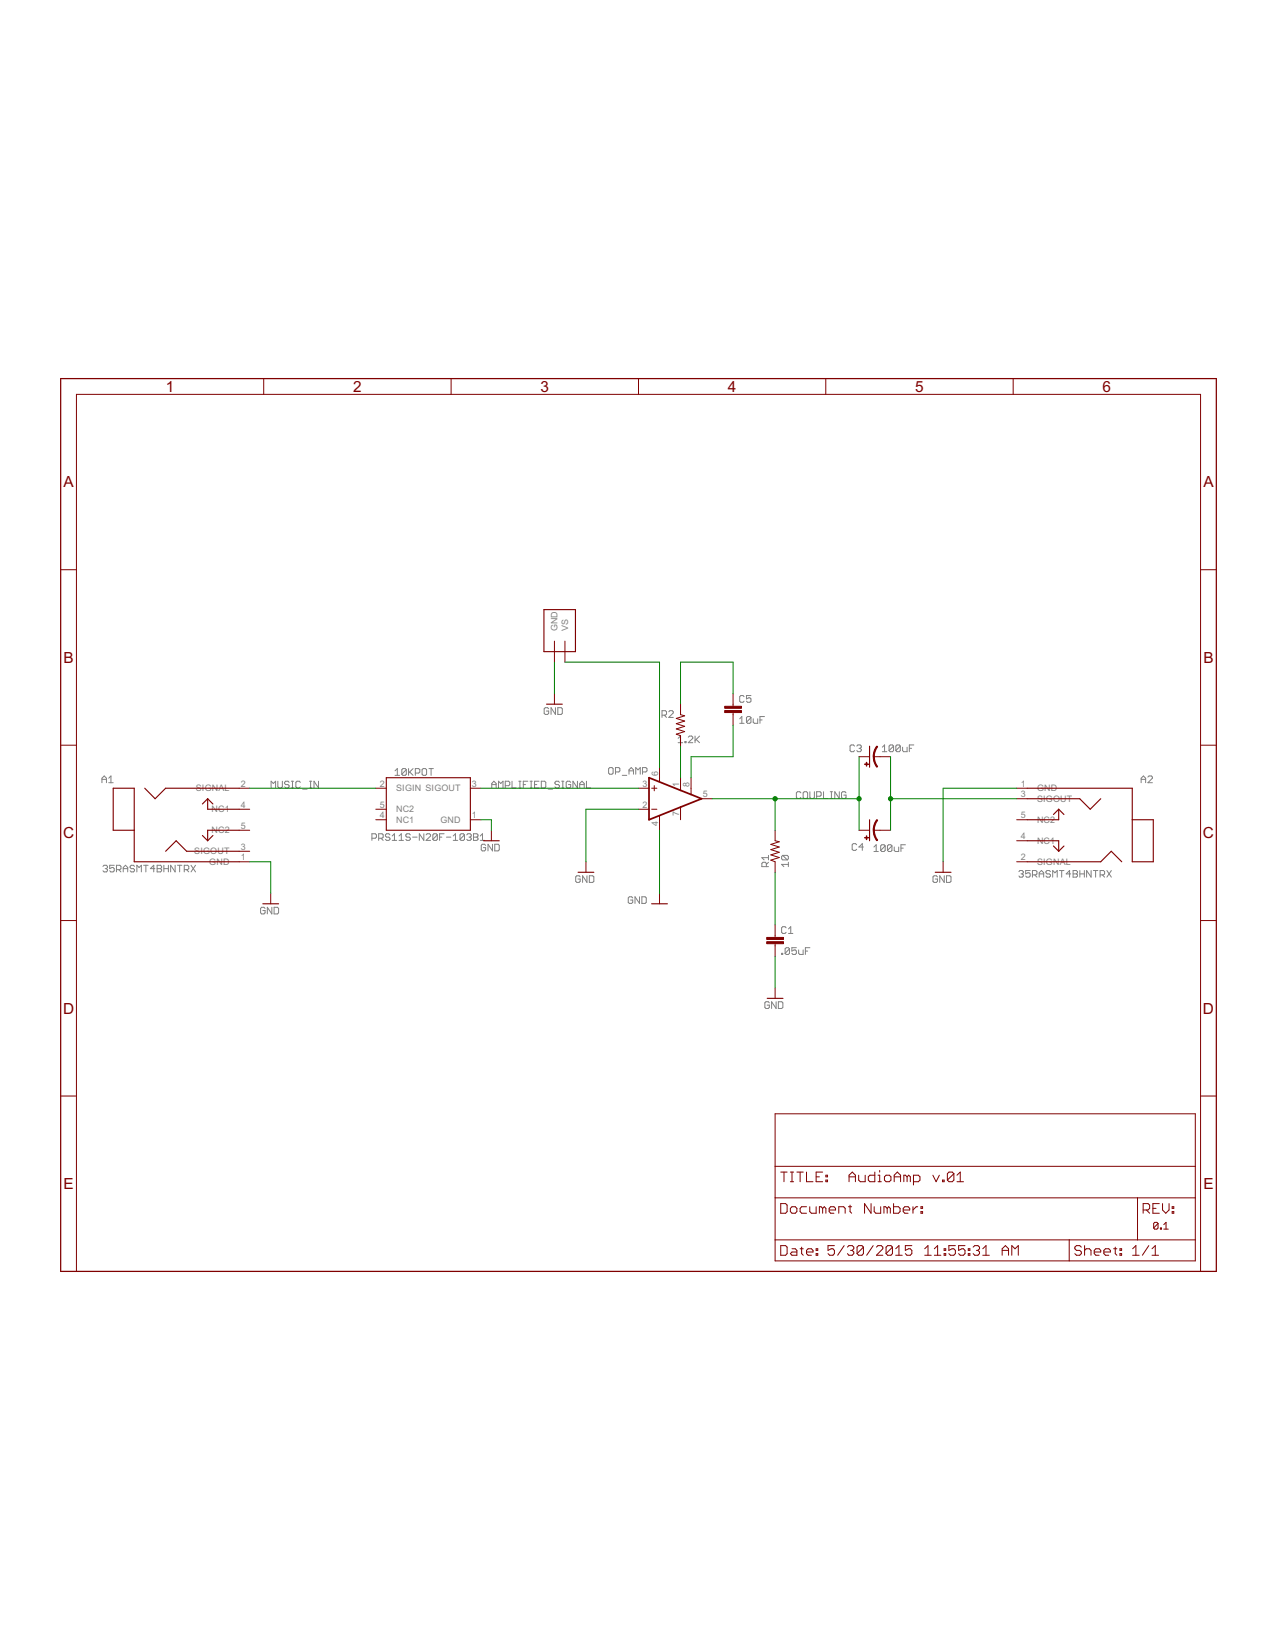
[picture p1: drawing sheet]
<svg xmlns="http://www.w3.org/2000/svg" width="216mm" height="279mm" viewBox="0 0 216 279" stroke-linecap="round" stroke-linejoin="round" font-family="sans-serif">
<defs><g id="words">
<g font-size="2.9" fill="#800000">
<text x="28.1" y="66.3">1</text>
<text x="59.8" y="66.3">2</text>
<text x="91.5" y="66.3">3</text>
<text x="123.2" y="66.3">4</text>
<text x="154.9" y="66.3">5</text>
<text x="186.6" y="66.3">6</text>
<text x="10.7" y="82.5">A</text>
<text x="203.6" y="82.5">A</text>
<text x="10.7" y="112.2">B</text>
<text x="203.6" y="112.2">B</text>
<text x="10.7" y="141.9">C</text>
<text x="203.5" y="141.9">C</text>
<text x="10.7" y="171.5">D</text>
<text x="203.5" y="171.5">D</text>
<text x="10.7" y="201.2">E</text>
<text x="203.6" y="201.2">E</text>
</g>
<g font-size="1.7" fill="#808080">
<text x="94.3" y="106.8" transform="rotate(-90 94.3 106.8)">GND</text>
<text x="96.1" y="106.8" transform="rotate(-90 96.1 106.8)">VS</text>
<text x="111.3" y="131.4" transform="rotate(-90 111.3 131.4)">6</text>
<text x="33.1" y="133.9">SIGNAL</text>
<text x="35.8" y="137.5">NC1</text>
<text x="40.7" y="136.7">4</text>
<text x="40.7" y="133.1">2</text>
<text x="64.3" y="136.7">5</text>
<text x="64.3" y="133.1">2</text>
<text x="67" y="137.5">NC2</text>
<text x="67" y="133.9">SIGIN SIGOUT</text>
<text x="79.8" y="133.1">3</text>
<text x="108.7" y="136.7">2</text>
<text x="108.7" y="133.1">3</text>
<text x="114.9" y="133.1" transform="rotate(-90 114.9 133.1)">1</text>
<text x="116.7" y="133.1" transform="rotate(-90 116.7 133.1)">8</text>
<text x="118.9" y="134.9">5</text>
<text x="172.7" y="133.1">1</text>
<text x="172.7" y="134.9">3</text>
<text x="175.5" y="133.9">GND</text>
<text x="175.5" y="135.7">SIGOUT</text>
<text x="35.8" y="141">NC2</text>
<text x="40.7" y="140.3">5</text>
<text x="40.7" y="143.8">3</text>
<text x="64.3" y="138.5">4</text>
<text x="67" y="139.3">NC1</text>
<text x="74.5" y="139.3">GND</text>
<text x="79.8" y="138.5">1</text>
<text x="111.3" y="139.8" transform="rotate(-90 111.3 139.8)">4</text>
<text x="114.9" y="138" transform="rotate(-90 114.9 138)">7</text>
<text x="172.7" y="142">4</text>
<text x="172.7" y="138.5">5</text>
<text x="175.5" y="142.8">NC1</text>
<text x="175.5" y="139.3">NC2</text>
<text x="32.9" y="144.6">SIGOUT</text>
<text x="35.4" y="146.4">GND</text>
<text x="40.7" y="145.6">1</text>
<text x="172.7" y="145.6">2</text>
<text x="175.5" y="146.4">SIGNAL</text>
</g>
</g></defs>
<g fill="none" stroke="#808080" stroke-width=".17">
<path d="M92.8 120l-.2-.2h-.3l-.2 .2v.7l.2 .2h.3l.2-.2v-.4h-.3M94 119.8v1.1l-.8-1.1v1.1M94.4 119.8h.6l.1 .2v.7l-.1 .2h-.6zM125.9 117.9l-.2-.2h-.4l-.1 .2v.8l.1 .2h.4l.2-.2M127.1 117.7h-.8v.6l.6-.2 .2 .2v.4l-.2 .2h-.4l-.2-.2M17.3 132.5v-.8l.3-.4 .4 .4v.8M17.3 131.9h.7M18.4 131.7l.4-.4v1.2M18.4 132.5h.8M45.9 133.3v-1.1l.3 .4 .4-.4v1.1M47 132.2v1l.2 .1h.4l.2-.1v-1M48.9 132.4l-.2-.2h-.4l-.1 .2v.2l.1 .2h.4l.2 .2v.2l-.2 .1h-.4l-.1-.1"/>
<path d="M49.3 132.2h.4M49.3 133.3h.4M49.5 132.2v1.1M50.8 132.4l-.2-.2h-.4l-.1 .2v.8l.1 .1h.4l.2-.1M51.2 133.5h.8M52.4 132.2h.3M52.4 133.3h.3M52.6 132.2v1.1M53.9 132.2v1.1l-.8-1.1v1.1M66.8 131.2h.8M66.8 130.5l.4-.4v1.1M68.7 130.3v.7l-.1 .2h-.4l-.2-.2"/>
<path d="M68.7 130.3l-.1-.2h-.4l-.2 .2v.7M68.7 130.3l-.7 .7M69.1 130.1v1.1M69.3 130.6l.6 .6M69.9 130.1l-.8 .7M70.3 130.8h.5l.2-.2v-.3l-.2-.2h-.5v1.1M71.4 130.3l.2-.2h.4l.2 .2v.7l-.2 .2h-.4l-.2-.2zM72.6 130.1h.7M72.9 130.1v1.1M83.2 133.3v-.7l.4-.4 .3 .4v.7M83.2 132.8h.7M84.3 133.3v-1.1l.4 .4 .4-.4v1.1"/>
<path d="M85.5 133h.6l.2-.2v-.4l-.2-.2h-.6v1.1M86.6 132.2v1.1h.8M87.8 132.2h.4M87.8 133.3h.4M88 132.2v1.1M88.5 132.8h.4M89.3 132.2h-.8v1.1M89.7 132.2h.4M89.7 133.3h.4M89.9 132.2v1.1M90.4 132.8h.4M91.2 132.2h-.8v1.1h.8"/>
<path d="M91.6 132.2h.6l.2 .2v.8l-.2 .1h-.6zM92.8 133.5h.7M94.7 132.4l-.2-.2h-.4l-.2 .2v.2l.2 .2h.4l.2 .2v.2l-.2 .1h-.4l-.2-.1M95 132.2h.4M95 133.3h.4M95.2 132.2v1.1M96.6 132.4l-.2-.2h-.4l-.2 .2v.8l.2 .1h.4l.2-.1v-.4h-.4M97.7 132.2v1.1l-.8-1.1v1.1M98.1 132.8h.7M98.1 133.3v-.7l.4-.4 .3 .4v.7M99.2 132.2v1.1h.8M103.2 129.9h.3l.2 .2v.7l-.2 .2h-.3l-.2-.2v-.7z"/>
<path d="M104.1 130.6h.6l.2-.1v-.4l-.2-.2h-.6v1.1M105.3 131.2h.7M106.4 131v-.7l.4-.4 .4 .4v.7M106.4 130.5h.8M107.6 131v-1.1l.3 .4 .4-.4v1.1M108.7 130.6h.6l.2-.1v-.4l-.2-.2h-.6v1.1M112 121h.6l.2-.2v-.3l-.2-.2h-.6v1.1M112.4 121l.4 .4M113.2 120.5l.1-.2h.4l.2 .2v.1l-.7 .8h.7M114.7 124.9l.4-.3v1.1M114.7 125.7h.8M115.9 125.5h.2v.2h-.2z"/>
<path d="M116.5 124.8l.1-.2h.4l.2 .2v.1l-.7 .8h.7M117.6 124.6v1.1M117.8 125.1l.6 .6M118.4 124.6l-.8 .7M125.2 121.6l.3-.3v1.1M125.2 122.4h.7M127.1 121.5v.7l-.2 .2h-.4l-.2-.2M127.1 121.5l-.2-.2h-.4l-.2 .2v.7M127.1 121.5l-.8 .7M127.4 121.6v.6l.2 .2h.6v-.8M128.6 121.8h.4M129.3 121.3h-.7v1.1"/>
<path d="M135.5 134.2l-.2-.2h-.4l-.2 .2v.7l.2 .2h.4l.2-.2M136.1 134h.4l.2 .2v.7l-.2 .2h-.4l-.2-.2v-.7zM137 134v.9l.2 .2h.4l.2-.2v-.9M138.2 134.7h.5l.2-.1v-.4l-.2-.2h-.5v1.1M139.3 134v1.1h.8M140.5 134h.4M140.5 135.1h.4M140.7 134v1.1M142 134v1.1l-.8-1.1v1.1M143.2 134.2l-.2-.2h-.4l-.2 .2v.7l.2 .2h.4l.2-.2v-.3h-.4M144.6 126.3l-.2-.2h-.4l-.2 .2v.7l.2 .2h.4l.2-.2M145 126.3l.2-.2h.3l.2 .2v.1l-.2 .2"/>
<path d="M145.4 126.6h.1M145.5 126.6l.2 .2v.2l-.2 .2h-.3l-.2-.2M149.3 126.4l.4-.3v1.1M149.3 127.2h.8M151.2 126.3v.7l-.2 .2h-.4l-.2-.2M151.2 126.3l-.2-.2h-.4l-.2 .2v.7M151.2 126.3l-.8 .7M152.3 126.3v.7l-.2 .2h-.3l-.2-.2M152.3 126.3l-.2-.2h-.3l-.2 .2v.7M152.3 126.3l-.7 .7M152.7 126.4v.6l.2 .2h.6v-.8M153.9 126.6h.3"/>
<path d="M154.6 126.1h-.7v1.1M193.1 131.9h.7M193.1 132.5v-.8l.4-.4 .3 .4v.8M194.2 131.5l.2-.2h.4l.2 .2v.2l-.8 .8h.8M17.4 146.6l.2-.2h.4l.2 .2v.2l-.2 .2M17.8 147h.2M18 147l.2 .2v.2l-.2 .2h-.4l-.2-.2M19.3 146.4h-.7v.6l.3-.2h.2l.2 .2v.4l-.2 .2h-.3l-.2-.2M19.7 147.2h.6l.2-.2v-.4l-.2-.2h-.6v1.2M20.1 147.2l.4 .4M20.8 147h.8M20.8 147.6v-.8l.4-.4 .4 .4v.8"/>
<path d="M22.8 146.6l-.2-.2h-.4l-.2 .2v.2l.2 .2h.4l.2 .2-.2 .4h-.4l-.2-.2M23.2 147.6v-1.2l.3 .4 .4-.4v1.2M24.3 146.4h.8M24.7 146.4v1.2M26.2 147h-.8l.6-.6v1.2M26.6 146.4h.6l.1 .2v.2l-.1 .2 .1 .2v.2l-.1 .2h-.6zM26.6 147h.6M27.7 147h.8M27.7 146.4v1.2M28.5 146.4v1.2M29.6 146.4v1.2l-.7-1.2v1.2M30 146.4h.8"/>
<path d="M30.4 146.4v1.2M31.2 147.2h.5l.2-.2v-.4l-.2-.2h-.5v1.2M31.6 147.2l.3 .4M32.3 146.4l.8 1.2M33.1 146.4l-.8 1.2M44.9 153.7l-.2-.2h-.4l-.2 .2v.8l.2 .2h.4l.2-.2v-.4h-.4M46 153.5v1.2l-.8-1.2v1.2M46.4 153.5h.5l.2 .2v.8l-.2 .2h-.5zM62.9 141.9h.6l.2-.2v-.4l-.2-.2h-.6v1.1M64.1 141.9h.5l.2-.2v-.4l-.2-.2h-.5v1.1M64.5 141.9l.3 .3M66 141.3l-.2-.2h-.4l-.2 .2v.2l.2 .2h.4l.2 .2v.1l-.2 .2h-.4l-.2-.2"/>
<path d="M66.4 142.2h.7M66.4 141.5l.3-.4v1.1M67.5 142.2h.8M67.5 141.5l.4-.4v1.1M69.4 141.3l-.2-.2h-.3l-.2 .2v.2l.2 .2h.3l.2 .2v.1l-.2 .2h-.3l-.2-.2M69.8 141.7h.8M71.7 141.1v1.1l-.7-1.1v1.1M72.1 141.3l.2-.2h.4l.2 .2v.2l-.8 .7h.8M74 141.3l-.2-.2h-.4l-.2 .2v.7M74 141.3v.7l-.2 .2h-.4l-.2-.2M74 141.3l-.8 .7M74.4 141.7h.4"/>
<path d="M75.1 141.1h-.7v1.1M75.5 141.7h.8M76.7 142.2h.7M76.7 141.5l.4-.4v1.1M78.6 141.3l-.2-.2h-.4l-.2 .2v.7M78.6 141.3v.7l-.2 .2h-.4l-.2-.2M78.6 141.3l-.8 .7M79 141.3l.2-.2h.3l.2 .2v.2l-.2 .2M79.4 141.7h.1M79.5 141.7l.2 .2v.1l-.2 .2h-.3l-.2-.2M80.1 141.1h.6l.2 .2v.2l-.2 .2 .2 .2v.1l-.2 .2h-.6zM80.1 141.7h.6"/>
<path d="M81.3 142.2h.7M81.3 141.5l.3-.4v1.1M82.2 143.1l-.2-.2h-.4l-.2 .2v.7l.2 .2h.4l.2-.2v-.4h-.4M83.3 142.9v1.1l-.7-1.1v1.1M83.7 142.9h.6l.2 .2v.7l-.2 .2h-.6zM98.2 148.4l-.2-.2h-.4l-.2 .2v.7l.2 .2h.4l.2-.2v-.3h-.4M99.3 148.2v1.1l-.7-1.1v1.1M99.7 148.2h.6l.2 .2v.7l-.2 .2h-.6zM107.1 152l-.2-.2h-.4l-.2 .2v.7l.2 .2h.4l.2-.2v-.4h-.4M108.2 151.8v1.1l-.8-1.1v1.1M108.6 151.8h.6l.1 .2v.7l-.1 .2h-.6zM129.7 146.7v-.6l-.2-.2h-.4l-.2 .2v.6h1.1"/>
<path d="M130 145.9l-.3 .4M130 145.1h-1.1l.4 .4M130 144.8v.7M132.4 144.8h.8l.2 .1v.4l-.2 .2M132.4 144.8l-.2 .1v.4l.2 .2h.8M132.4 144.8l.8 .7M133 157l-.2-.2h-.4l-.2 .2v.8l.2 .2h.4l.2-.2M133.4 146.3h-1.2l.4 .4M133.4 145.9v.8M133.4 158h.8M133.4 157.2l.4-.4v1.2M144.9 143l-.1-.2h-.4l-.2 .2v.7l.2 .2h.4l.1-.2"/>
<path d="M146.1 143.3h-.8l.6-.5v1.1M147.9 143.3l.4-.3v1.1M147.9 144.1h.7M149.8 143.2v.7l-.2 .2h-.4l-.2-.2M149.8 143.2l-.2-.2h-.4l-.2 .2v.7M149.8 143.2l-.8 .7M150.9 143.2v.7l-.2 .2h-.4l-.1-.2M150.9 143.2l-.2-.2h-.4l-.1 .2v.7M150.9 143.2l-.7 .7M151.3 143.3v.6l.2 .2h.6v-.8M152.4 143.5h.4M153.2 143h-.8v1.1"/>
<path d="M158.6 148.4l-.2-.2h-.3l-.2 .2v.7l.2 .2h.3l.2-.2v-.3h-.4M159.8 148.2v1.1l-.8-1.1v1.1M160.1 148.2h.6l.2 .2v.7l-.2 .2h-.6zM172.4 147.5l.2-.2h.4l.1 .2v.2l-.1 .2M172.8 147.9h.2M173 147.9l.1 .2v.2l-.1 .1h-.4l-.2-.1M174.3 147.3h-.8v.6l.4-.2h.2l.2 .2v.4l-.2 .1h-.4l-.2-.1M174.7 148.1h.6l.2-.2v-.4l-.2-.2h-.6v1.1M175.1 148.1l.4 .3M175.8 147.9h.8M175.8 148.4v-.7l.4-.4 .4 .4v.7M177.7 147.5l-.2-.2h-.3l-.2 .2v.2l.2 .2h.3l.2 .2v.2l-.2 .1h-.3l-.2-.1"/>
<path d="M178.1 148.4v-1.1l.4 .4 .4-.4v1.1M179.3 147.3h.7M179.6 147.3v1.1M181.2 147.9h-.8l.6-.6v1.1M181.6 147.3h.5l.2 .2v.2l-.2 .2 .2 .2v.2l-.2 .1h-.5zM181.6 147.9h.5M182.7 147.9h.8M182.7 147.3v1.1M183.5 147.3v1.1M184.6 147.3v1.1l-.7-1.1v1.1M185 147.3h.8M185.4 147.3v1.1"/>
<path d="M186.1 148.1h.6l.2-.2v-.4l-.2-.2h-.6v1.1M186.5 148.1l.4 .3M187.3 147.3l.7 1.1M188 147.3l-.7 1.1M130.2 169.7l-.2-.2h-.4l-.2 .2v.8l.2 .2h.4l.2-.2v-.4h-.4M131.3 169.5v1.2l-.7-1.2v1.2M131.7 169.5h.6l.2 .2v.8l-.2 .2h-.6zM132.2 161.3h.2v.2h-.2zM133.6 160.6l-.2-.2h-.4l-.2 .2v.7M133.6 160.6v.7l-.2 .2h-.4l-.2-.2M133.6 160.6l-.8 .7M134.7 160.4h-.7v.6l.4-.2h.2l.1 .2v.3l-.1 .2h-.4l-.2-.2"/>
<path d="M135.1 160.8v.5l.2 .2h.6v-.7M136.3 161h.4M137 160.4h-.7v1.1"/>
</g>
<g fill="none" stroke="#800000" stroke-width=".17">
<path d="M44.6 64.1v2.6M76.3 64.1v2.6M108 64.1v2.6M139.7 64.1v2.6M171.4 64.1v2.6M10.3 96.4h2.6M203.1 96.4h2.7M93.8 108.5v3.6M93.8 117.4v1.8M95.6 108.5v3.6M115.1 119.2v1.7l.7 .2-1.4 .5 1.4 .4-1.4 .5 1.4 .4-1.4 .5 1.4 .4-1.4 .4 .7 .3v1.8M124 117.4v2.1"/>
<path d="M10.3 126.1h2.6M40.5 133.4h1.7M40.5 136.9h1.7M63.6 133.4h1.8M63.6 136.9h1.8M63.6 138.7h1.8M79.6 133.4h1.8M79.6 138.7h1.8M108 133.4h1.8M108 136.9h1.8M110.3 133.4h.8M110.3 136.9h.8"/>
<path d="M110.7 132.9v.9M111.6 129.8v2.5M111.6 138.1v2.4M115.1 131.6v2.2M115.1 136.6v2.1M116.9 131.6v2.9M118.7 135.2h1.8M124 120.6v2.1M145.4 128.1h1.7M147.8 128.1h2.9M172 133.4h1.8M172 135.2h1.8"/>
<path d="M172 138.7h1.8M203.1 126.1h2.7M10.3 155.8h2.6M40.5 145.8h1.7M40.5 140.5h1.7M40.5 144.1h1.7M45.8 151.2v1.8M83.1 140.5v1.8M99.1 145.8v1.8M111.6 151.2v1.8M131.1 140.5v1.8l.7 .2-1.4 .4 1.4 .4-1.4 .5 1.4 .4-1.4 .5 1.4 .4-1.4 .5 .7 .2v1.8M131.1 156.5v2.1"/>
<path d="M131.1 159.7v2.1M145.4 140.5h1.7M147.8 140.5h2.9M159.6 145.8v1.8M172 145.8h1.8M172 142.3h1.8M203.1 155.8h2.7M131.1 167.2v1.8M10.3 185.5h2.6M131.1 188.5h71.1v24.9h-71.1zM131.1 197.4h71.1M132.1 198.4h1.1"/>
<path d="M132.7 198.4v1.6M133.7 198.4h.6M133.7 200h.6M134 198.4v1.6M134.8 198.4h1.1M135.4 198.4v1.6M136.5 198.4v1.6h1.1M138.1 199.2h.5M139.2 198.4h-1.1v1.6h1.1M139.7 199.7h.3v.3h-.3zM139.7 198.9h.3v.3h-.3zM143.7 199.2h1"/>
<path d="M143.7 200v-1.1l.5-.5 .5 .5v1.1M145.3 198.9v.8l.3 .3h.8v-1.1M148 198.4v1.6h-.8l-.3-.3v-.5l.3-.3h.8M148.6 200h.5M148.6 198.9h.2v1.1M148.8 198.1v.3M149.6 199.2l.3-.3h.6l.2 .3v.5l-.2 .3h-.6l-.3-.3zM151.3 199.2h1.1M151.3 200v-1.1l.5-.5 .6 .5v1.1M153.5 199.2l-.3-.3h-.3v1.1M153.5 199.2v.8M153.5 199.2l.3-.3 .2 .3v.8"/>
<path d="M154.6 200h.8l.3-.3v-.5l-.3-.3h-.8v1.6M157.8 198.9l.6 1.1 .5-1.1M159.5 199.7h.2v.3h-.2zM161.4 198.6l-.3-.2h-.5l-.3 .2v1.1M161.4 198.6v1.1l-.3 .3h-.5l-.3-.3M161.4 198.6l-1.1 1.1M161.9 200h1.1M161.9 198.9l.6-.5v1.6M203.1 185.5h2.7M12.9 215.2v-148.5h190.2v148.5M131.1 202.7h71.1M131.1 209.8h71.1"/>
<path d="M132.1 203.7h.8l.3 .2v1.1l-.3 .3h-.8zM132.1 210.8h.8l.3 .3v1.1l-.3 .2h-.8zM133.7 204.5l.3-.3h.6l.2 .3v.5l-.2 .3h-.6l-.3-.3zM134 211.3h.6l.2 .3v.8h-.8l-.3-.2 .3-.3h.8M135.4 211.3h.5M135.6 211.1v1.1l.3 .2M136.5 211.9h1.1v-.3l-.3-.3h-.6l-.2 .3v.6l.2 .2h.6M136.5 204.2h-.9l-.2 .3v.5l.2 .3h.9M137 204.2v.8l.3 .3h.8v-1.1M138.1 212.2h.3v.2h-.3zM138.1 211.3h.3v.3h-.3zM139.2 204.5l-.3-.3h-.3v1.1"/>
<path d="M139.2 204.5l.3-.3 .2 .3v.8M139.2 204.5v.8M140.3 204.8h1.1v-.3l-.3-.3h-.6l-.2 .3v.5l.2 .3h.6M141.2 210.8h-1.1v.8l.6-.3h.2l.3 .3v.6l-.3 .2h-.5l-.3-.2M141.9 205.3v-1.1h.8l.3 .3v.8M142.8 210.8l-1.1 1.6M143.4 211.1l.2-.3h.6l.3 .3v.2l-.3 .3M143.6 204.2h.5M143.8 203.9v1.1l.3 .3M143.9 211.6h.3M144.2 211.6l.3 .3v.3l-.3 .2h-.6l-.2-.2M146.1 211.1v1.1l-.3 .2h-.5l-.3-.2"/>
<path d="M146.1 211.1l-.3-.3h-.5l-.3 .3v1.1M146.1 211.1l-1.1 1.1M147.4 203.7v1.6l-1.1-1.6v1.6M147.7 210.8l-1.1 1.6M147.9 204.2v.8l.3 .3h.8v-1.1M148.3 211.1l.2-.3h.6l.3 .3v.2l-1.1 1.1h1.1M150.1 204.5l-.3-.3h-.2v1.1M150.1 204.5v.8M150.1 204.5l.3-.3 .2 .3v.8M151 211.1v1.1l-.3 .2h-.5l-.3-.2M151 211.1l-.3-.3h-.5l-.3 .3v1.1M151 211.1l-1.1 1.1"/>
<path d="M151.2 203.7v1.6h.8l.3-.3v-.5l-.3-.3h-.8M151.6 212.4h1.1M151.6 211.3l.5-.5v1.6M152.8 204.8h1.1v-.3l-.3-.3h-.5l-.3 .3v.5l.3 .3h.5M154.3 210.8h-1.1v.8l.5-.3h.3l.3 .3v.6l-.3 .2h-.5l-.3-.2M154.5 204.2v1.1M155.3 204.2h-.3l-.5 .6M155.8 205h.3v.3h-.3zM155.8 204.2h.3v.3h-.3zM156.5 212.4h1.1M156.5 211.3l.5-.5v1.6M158.1 212.4h1.1"/>
<path d="M158.1 211.3l.5-.5v1.6M159.7 212.2h.3v.2h-.3zM159.7 211.3h.3v.3h-.3zM161.6 210.8h-1.1v.8l.6-.3h.3l.2 .3v.6l-.2 .2h-.6l-.3-.2M163.3 210.8h-1.1v.8l.8-.3 .3 .3v.6l-.3 .2h-.5l-.3-.2M163.8 212.2h.3v.2h-.3zM163.8 211.3h.3v.3h-.3zM164.7 211.1l.2-.3h.6l.2 .3v.2l-.2 .3M165.2 211.6h.3M165.5 211.6l.2 .3v.3l-.2 .2h-.6l-.2-.2M166.3 212.4h1.1M166.3 211.3l.5-.5v1.6"/>
<path d="M169.6 211.6h1M169.6 212.4v-1.1l.5-.5 .5 .5v1.1M171.2 212.4v-1.6l.5 .5 .6-.5v1.6M180.9 209.8v3.6M183 211.1l-.3-.3h-.6l-.2 .3v.2l.2 .3h.6l.3 .3v.3l-.3 .2h-.6l-.2-.2M183.5 211.6l.3-.3h.5l.3 .3v.8M183.5 210.8v1.6M185.1 211.9h1.1v-.3l-.2-.3h-.6l-.3 .3v.6l.3 .2h.6M186.8 211.9h1.1v-.3l-.3-.3h-.6l-.2 .3v.6l.2 .2h.6M188.4 211.3h.6M188.7 211.1v1.1l.3 .2M189.5 212.2h.3v.2h-.3z"/>
<path d="M189.5 211.3h.3v.3h-.3zM191.6 212.4h1.1M191.6 211.3l.6-.5v1.6M192.5 202.7v7.1M193.4 204.8h.8l.3-.3v-.6l-.3-.2h-.8v1.6M194 204.8l.5 .5M194.4 210.8l-1.1 1.6M194.9 212.4h1.1M194.9 211.3l.6-.5v1.6M195.1 204.5h.5M195.9 207.1l-.2-.2h-.3l-.2 .2v.7M195.9 207.1v.7l-.2 .2h-.3l-.2-.2"/>
<path d="M195.9 207.1l-.7 .7M196.2 203.7h-1.1v1.6h1.1M196.3 207.8h.2v.2h-.2zM196.7 203.7v1.1l.6 .5 .5-.5v-1.1M196.9 208h.8M196.9 207.2l.4-.3v1.1M198.3 205h.3v.3h-.3zM198.3 204.2h.3v.3h-.3z"/>
</g>
<path d="M109.8 131.6l8.9 3.6-8.9 3.5z" fill="none" stroke="#800000" stroke-width=".3"/>
<g fill="none" stroke="#800000" stroke-width=".19">
<path d="M92 103.2h5.4v7.1h-5.4zM92.5 119.2h2.6M24.5 133.4l1.7 1.8 1.8-1.8h12.5M35.1 135.2v1.7h5.4M35.1 135.2l-.9 .9M35.1 135.2l.9 .9M65.4 131.6h14.2v8.9h-14.2zM147.1 126.3v3.5M147.1 138.7v3.6M173.8 133.4h17.8v12.4h3.5v-7.1h-3.5M173.8 135.2h8.9l1.8 1.7 1.7-1.7M179.1 136.9v1.8h-5.3"/>
<path d="M179.1 136.9l-.9 .9M179.1 136.9l.9 .9M22.7 140.5h-3.5v-7.1h3.5v12.4h17.8M28 144.1l1.8-1.8 1.8 1.8h8.9M34.2 141.4l.9 .9M36 141.4l-.9 .9M40.5 140.5h-5.4v1.8M44.5 153h2.6M81.8 142.3h2.7M97.8 147.6h2.7M110.3 153h2.6M158.2 147.6h2.7"/>
<path d="M173.8 142.3h5.3v1.8M173.8 145.8h12.4l1.8-1.7 1.8 1.7M178.2 143.2l.9 .9M180 143.2l-.9 .9M129.8 169h2.7"/>
</g>
<path d="M10.3 64.1h195.5v151.1h-195.5z" fill="none" stroke="#800000" stroke-width=".21"/>
<g fill="#800000" stroke="#800000" stroke-width=".17">
<path d="M122.6 120.2h2.9v.4h-2.9z"/>
<path d="M122.6 119.5h2.9v.4h-2.9z"/>
<path d="M146.6 129l.1 .6z"/>
<path d="M146.3 129.3l.6 .1z"/>
<path d="M146.6 141.5l.1 .6z"/>
<path d="M146.3 141.7l.6 .1z"/>
<path d="M129.7 159.4h2.9v.3h-2.9z"/>
<path d="M129.7 158.6h2.9v.4h-2.9z"/>
</g>
<g fill="#800000" stroke="#800000" stroke-width=".17">
<path d="M148.4 126.3l.1 .1a2.85 2.85 0 0 0-.6 1.7h-.2v-.3a2.71 2.71 0 0 1 .7-1.5z" fill-rule="evenodd"/>
<path d="M147.8 128.1h.1a2.72 2.72 0 0 0 .6 1.6l-.1 .1-.2-.2a2.58 2.58 0 0 1-.4-1.5z" fill-rule="evenodd"/>
<path d="M148.4 138.7l.1 .1a2.85 2.85 0 0 0-.6 1.7h-.2v-.2a2.71 2.71 0 0 1 .7-1.6z" fill-rule="evenodd"/>
<path d="M147.8 140.5h.1a2.72 2.72 0 0 0 .6 1.7l-.1 .1-.2-.2a2.58 2.58 0 0 1-.4-1.6z" fill-rule="evenodd"/>
</g>
<g fill="none" stroke="#008000" stroke-width=".17">
<path d="M93.8 112.1v5.3M95.6 112.1h16v17.7M124 117.4v-5.3h-8.9v7.1M42.2 133.4h21.4M81.4 138.7h1.7v1.8M81.4 133.4h26.6M108 136.9h-8.9v8.9M115.1 126.3v5.3M120.5 135.2h24.9M124 122.7v5.4h-7.1v3.5M131.1 135.2v5.3M145.4 128.1v12.4"/>
<path d="M150.7 135.2h21.3M150.7 128.1v12.4M172 133.4h-12.4v12.4M42.2 145.8h3.6v5.4M111.6 140.5v10.7M131.1 147.6v8.9M131.1 161.8v5.4"/>
</g>
<g fill="#008000" stroke="#008000" stroke-width=".17">
<circle cx="131.1" cy="135.2" r=".36"/>
<circle cx="145.4" cy="135.2" r=".36"/>
<circle cx="150.7" cy="135.2" r=".36"/>
</g>
<use href="#words"/>
</svg>
